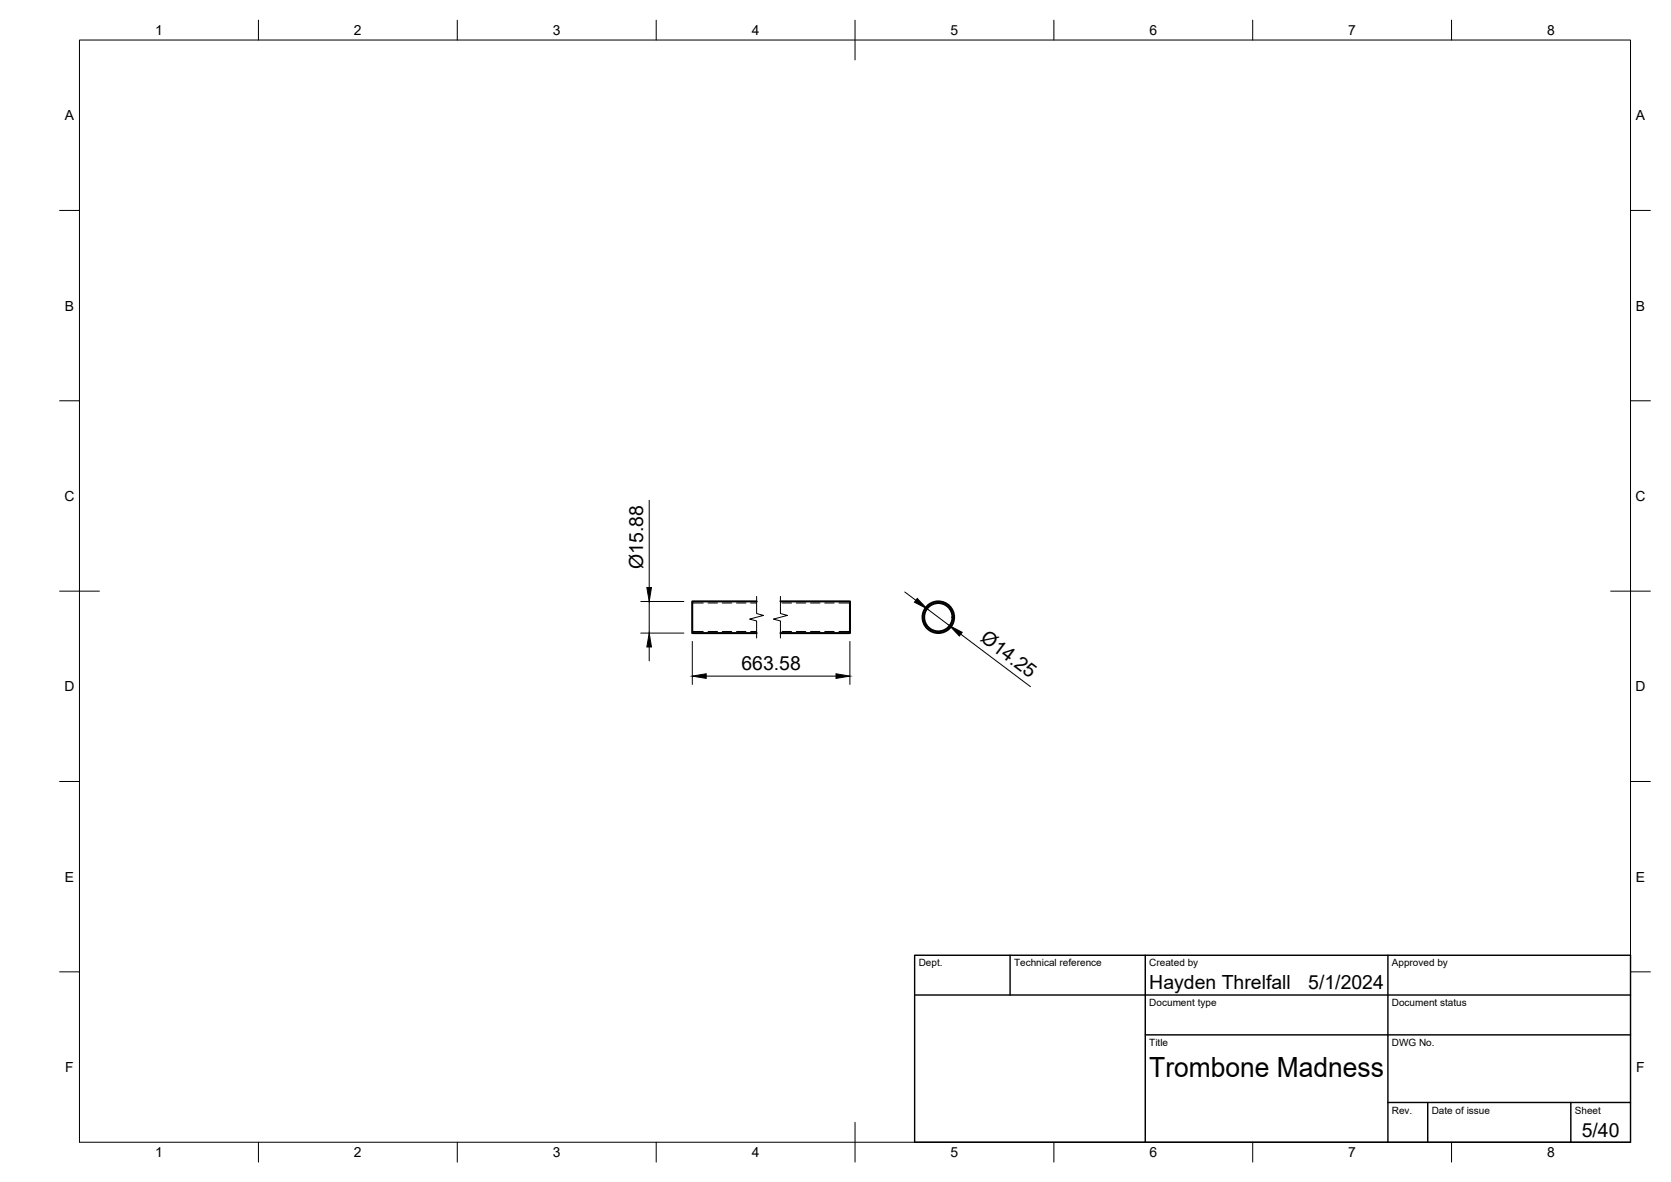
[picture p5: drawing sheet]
<svg xmlns="http://www.w3.org/2000/svg" width="420mm" height="297mm" viewBox="0 0 420 297" stroke-linecap="round" stroke-linejoin="round" font-family="sans-serif">
<defs><g id="words">
<text font-size="7" x="289" y="270.6">Trombone Madness</text>
<g font-size="4.9">
<text x="161.7" y="142.9" transform="rotate(-90 161.7 142.9)">Ø15.88</text>
<text x="246.3" y="161" transform="rotate(37 246.3 161)">Ø14.25</text>
<text x="186.4" y="168.5">663.58</text>
<text x="289" y="248.5">Hayden Threlfall</text>
<text x="329" y="248.5">5/1/2024</text>
<text x="397.7" y="285.7">5/40</text>
</g>
<g font-size="3.5">
<text x="39" y="8.8">1</text>
<text x="89" y="8.8">2</text>
<text x="139" y="8.8">3</text>
<text x="189" y="8.8">4</text>
<text x="239" y="8.8">5</text>
<text x="289" y="8.8">6</text>
<text x="339" y="8.8">7</text>
<text x="389" y="8.8">8</text>
<text x="16.3" y="30.2">A</text>
<text x="411.3" y="30.2">A</text>
<text x="16.3" y="78">B</text>
<text x="411.3" y="78">B</text>
<text x="16.2" y="125.9">C</text>
<text x="411.2" y="125.9">C</text>
<text x="16.2" y="173.7">D</text>
<text x="411.2" y="173.7">D</text>
<text x="16.3" y="221.6">E</text>
<text x="411.3" y="221.6">E</text>
<text x="16.4" y="269.4">F</text>
<text x="411.4" y="269.4">F</text>
<text x="39" y="290.8">1</text>
<text x="89" y="290.8">2</text>
<text x="139" y="290.8">3</text>
<text x="189" y="290.8">4</text>
<text x="239" y="290.8">5</text>
<text x="289" y="290.8">6</text>
<text x="339" y="290.8">7</text>
<text x="389" y="290.8">8</text>
</g>
<g font-size="2.5">
<text x="231" y="242.9">Dept.</text>
<text x="255" y="242.9">Technical reference</text>
<text x="289" y="242.9">Created by</text>
<text x="350" y="242.9">Approved by</text>
<text x="289" y="252.8">Document type</text>
<text x="350" y="252.8">Document status</text>
<text x="289" y="262.9">Title</text>
<text x="350" y="262.9">DWG No.</text>
<text x="350" y="279.9">Rev.</text>
<text x="360" y="279.9">Date of issue</text>
<text x="396" y="279.9">Sheet</text>
</g>
</g></defs>
<!-- layer: Visible -->
<g fill="none" stroke="#000" stroke-width=".51">
<path d="M190.2 151.1h-16.1v8h16.1M196.2 151.1h17.5v8h-17.5"/>
<circle cx="235.9" cy="155.1" r="4"/>
<circle cx="235.9" cy="155.1" r="3.6"/>
</g>
<!-- layer: Hidden -->
<g fill="none" stroke="#000" stroke-width=".25">
<path d="M174.1 151.5h2.7M174.1 158.7h2.7M178 151.5h2.4M178 158.7h2.4M181.6 151.5h2.4M181.6 158.7h2.4M185.2 151.5h2.4M185.2 158.7h2.4M188.7 151.5h1.5M188.7 158.7h1.5M196.6 151.5h2.4M196.6 158.7h2.4"/>
<path d="M200.2 151.5h2.4M200.2 158.7h2.4M203.8 151.5h2.4M203.8 158.7h2.4M207.4 151.5h2.3M207.4 158.7h2.3M210.9 151.5h2.8M210.9 158.7h2.8"/>
</g>
<!-- layer: BORDER -->
<g fill="none" stroke="#000" stroke-width=".25">
<path d="M20 10.1h390v276.9h-390zM65 5.1v5M115 5.1v5M165 5.1v5M215 5.1v10M265 5.1v5M315 5.1v5M365 5.1v5M15 52.9h5M410 52.9h5M15 100.7h5M410 100.7h5"/>
<path d="M15 148.6h10M405 148.6h10M15 196.4h5M410 196.4h5M15 244.2h5M410 244.2h5M65 287v5M115 287v5M165 287v5M215 282.1v9.9M265 287v5M315 287v5"/>
<path d="M365 287v5"/>
</g>
<!-- layer: TITLEBLOCK -->
<path d="M230 240.1h180v46.9h-180zM230 250h180M254 240.1v9.9M288 240.1v46.9M349 240.1v46.9M288 260.1h122M349 277.1h61M359 277.1v9.9M395 277.1v9.9" fill="none" stroke="#000" stroke-width=".36"/>
<!-- layer: Break Lines -->
<path d="M190.2 149.9v4.3l1.8 .5-3.5 .9 1.7 .4v4.3M196.2 149.9v4.3l1.8 .5-3.5 .9 1.7 .4v4.3" fill="none" stroke="#000" stroke-width=".25"/>
<!-- layer: FD_Dimensions -->
<path d="M163.2 125.7v21.9M161.1 159.1h10.9M161.1 151.2h10.9M163.2 151.2v7.9M227.5 148.8l2.8 2.1M233.1 153l5.7 4.3M241.6 159.4l17.5 13.2M163.2 162.6v3.5M174.1 161.2v10.8M177.6 169.9h32.6M213.7 161.2v10.8" fill="none" stroke="#000" stroke-width=".25"/>
<path d="M162.6 147.6h1.2l-.6 3.6zM230.6 150.4l2.5 2.6-3.2-1.7zM238.8 157.3l3.1 1.6-.7 .9zM163.2 159.1l.6 3.5h-1.2zM174.1 169.9l3.5-.6v1.2zM210.2 169.3l3.5 .6-3.5 .6z" fill="#000" stroke="#000" stroke-width=".25"/>
<use href="#words"/>
</svg>
